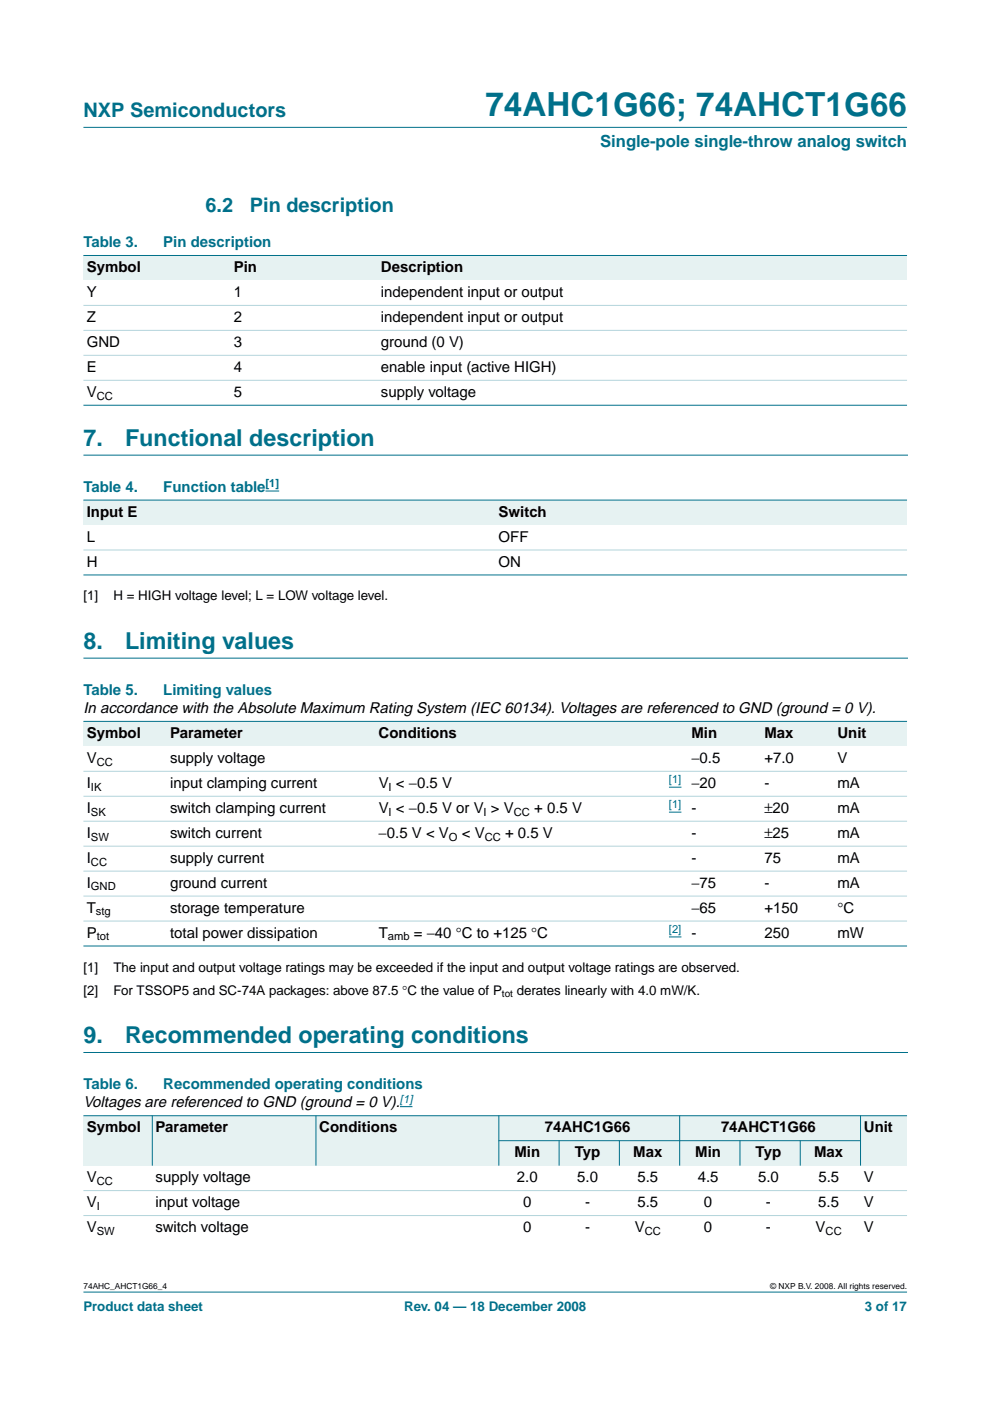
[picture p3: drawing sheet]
<svg xmlns="http://www.w3.org/2000/svg" width="210mm" height="297mm" viewBox="0 0 210 297" stroke-linecap="round" stroke-linejoin="round" font-family="sans-serif">
<defs><g id="words">
<text font-size="7.1" fill="#00708a" x="102.9" y="24.7">74AHC1G66; 74AHCT1G66</text>
<g font-size="4.9" fill="#00708a">
<text x="17.7" y="94.5">7.</text>
<text x="26.5" y="94.5">Functional description</text>
<text x="17.7" y="137.5">8.</text>
<text x="26.5" y="137.5">Limiting values</text>
<text x="17.7" y="221.2">9.</text>
<text x="26.5" y="221.2">Recommended operating conditions</text>
</g>
<g font-size="4.2" fill="#00708a">
<text x="17.7" y="24.9">NXP Semiconductors</text>
<text x="43.6" y="45">6.2</text>
<text x="53" y="45">Pin description</text>
</g>
<text font-size="3.5" fill="#00708a" x="127.2" y="31.1">Single-pole single-throw analog switch</text>
<g font-size="3.2" fill="#00708a">
<text x="17.7" y="52.4">Table 3.</text>
<text x="34.6" y="52.4">Pin description</text>
<text x="17.7" y="104.3">Table 4.</text>
<text x="34.6" y="104.3">Function table</text>
<text x="17.7" y="147.3">Table 5.</text>
<text x="34.6" y="147.3">Limiting values</text>
<text x="17.7" y="230.9">Table 6.</text>
<text x="34.6" y="230.9">Recommended operating conditions</text>
</g>
<g font-size="3.2">
<text x="18.4" y="57.7">Symbol</text>
<text x="49.6" y="57.7">Pin</text>
<text x="80.8" y="57.7">Description</text>
<text x="18.4" y="63">Y</text>
<text x="49.6" y="63">1</text>
<text x="80.8" y="63">independent input or output</text>
<text x="18.4" y="68.3">Z</text>
<text x="49.6" y="68.3">2</text>
<text x="80.8" y="68.3">independent input or output</text>
<text x="18.4" y="73.6">GND</text>
<text x="49.6" y="73.6">3</text>
<text x="80.8" y="73.6">ground (0 V)</text>
<text x="18.4" y="78.9">E</text>
<text x="49.6" y="78.9">4</text>
<text x="80.8" y="78.9">enable input (active HIGH)</text>
<text x="18.4" y="84.2">V</text>
<text x="49.6" y="84.2">5</text>
<text x="80.8" y="84.2">supply voltage</text>
<text x="18.4" y="109.6">Input E</text>
<text x="105.7" y="109.6">Switch</text>
<text x="18.4" y="114.8">L</text>
<text x="105.7" y="114.8">OFF</text>
<text x="18.4" y="120.1">H</text>
<text x="105.7" y="120.1">ON</text>
<text x="17.7" y="151.2">In accordance with the Absolute Maximum Rating System (IEC 60134). Voltages are referenced to GND (ground = 0 V).</text>
<text x="18.4" y="161.8">V</text>
<text x="18.4" y="156.5">Symbol</text>
<text x="36.1" y="156.5">Parameter</text>
<text x="36.1" y="161.8">supply voltage</text>
<text x="80.3" y="156.5">Conditions</text>
<text x="146.6" y="156.5">Min</text>
<text x="146.6" y="161.8">−0.5</text>
<text x="162.1" y="161.8">+7.0</text>
<text x="162.1" y="156.5">Max</text>
<text x="177.5" y="161.8">V</text>
<text x="177.5" y="156.5">Unit</text>
<text x="18.4" y="167.1">I</text>
<text x="36.1" y="167.1">input clamping current</text>
<text x="80.3" y="167.1">V &lt; −0.5 V</text>
<text x="146.6" y="167.1">−20</text>
<text x="162.1" y="167.1">-</text>
<text x="177.5" y="167.1">mA</text>
<text x="18.4" y="172.3">I</text>
<text x="36.1" y="172.3">switch clamping current</text>
<text x="80.3" y="172.3">V &lt; −0.5 V or V &gt; V</text>
<text x="113.3" y="172.3">+ 0.5 V</text>
<text x="146.6" y="172.3">-</text>
<text x="162.1" y="172.3">±20</text>
<text x="177.5" y="172.3">mA</text>
<text x="18.4" y="177.6">I</text>
<text x="36.1" y="177.6">switch current</text>
<text x="80.3" y="177.6">−0.5 V &lt; V</text>
<text x="97.9" y="177.6">&lt; V</text>
<text x="107.1" y="177.6">+ 0.5 V</text>
<text x="146.6" y="177.6">-</text>
<text x="162.1" y="177.6">±25</text>
<text x="177.5" y="177.6">mA</text>
<text x="18.4" y="182.9">I</text>
<text x="36.1" y="182.9">supply current</text>
<text x="146.6" y="182.9">-</text>
<text x="162.1" y="182.9">75</text>
<text x="177.5" y="182.9">mA</text>
<text x="18.4" y="188.2">I</text>
<text x="36.1" y="188.2">ground current</text>
<text x="146.6" y="188.2">−75</text>
<text x="162.1" y="188.2">-</text>
<text x="177.5" y="188.2">mA</text>
<text x="18.4" y="193.5">T</text>
<text x="36.1" y="193.5">storage temperature</text>
<text x="146.6" y="193.5">−65</text>
<text x="162.1" y="193.5">+150</text>
<text x="177.5" y="193.5">°C</text>
<text x="18.4" y="198.8">P</text>
<text x="36.1" y="198.8">total power dissipation</text>
<text x="80.3" y="198.8">T</text>
<text x="87.7" y="198.8">= −40 °C to +125 °C</text>
<text x="146.6" y="198.8">-</text>
<text x="162.1" y="198.8">250</text>
<text x="177.5" y="198.8">mW</text>
<text x="17.7" y="234.8">Voltages are referenced to GND (ground = 0 V).</text>
<text x="18.4" y="240.1">Symbol</text>
<text x="33" y="240.1">Parameter</text>
<text x="67.7" y="240.1">Conditions</text>
<text x="109.1" y="245.4">Min</text>
<text x="115.5" y="240.1">74AHC1G66</text>
<text x="121.9" y="245.4">Typ</text>
<text x="134.3" y="245.4">Max</text>
<text x="147.4" y="245.4">Min</text>
<text x="152.9" y="240.1">74AHCT1G66</text>
<text x="160.2" y="245.4">Typ</text>
<text x="172.6" y="245.4">Max</text>
<text x="183.2" y="240.1">Unit</text>
<text x="18.4" y="250.7">V</text>
<text x="33" y="250.7">supply voltage</text>
<text x="109.6" y="250.7">2.0</text>
<text x="122.4" y="250.7">5.0</text>
<text x="135.2" y="250.7">5.5</text>
<text x="147.9" y="250.7">4.5</text>
<text x="160.7" y="250.7">5.0</text>
<text x="173.5" y="250.7">5.5</text>
<text x="183.2" y="250.7">V</text>
<text x="18.4" y="256">V</text>
<text x="33" y="256">input voltage</text>
<text x="110.9" y="256">0</text>
<text x="124.1" y="256">-</text>
<text x="135.2" y="256">5.5</text>
<text x="149.3" y="256">0</text>
<text x="162.4" y="256">-</text>
<text x="173.5" y="256">5.5</text>
<text x="183.2" y="256">V</text>
<text x="18.4" y="261.2">V</text>
<text x="33" y="261.2">switch voltage</text>
<text x="110.9" y="261.2">0</text>
<text x="124.1" y="261.2">-</text>
<text x="134.6" y="261.2">V</text>
<text x="149.3" y="261.2">0</text>
<text x="162.4" y="261.2">-</text>
<text x="172.9" y="261.2">V</text>
<text x="183.2" y="261.2">V</text>
</g>
<g font-size="2.8">
<text x="17.7" y="127.3">[1]</text>
<text x="24" y="127.3">H = HIGH voltage level; L = LOW voltage level.</text>
<text x="17.7" y="206">[1]</text>
<text x="24" y="206">The input and output voltage ratings may be exceeded if the input and output voltage ratings are observed.</text>
<text x="17.7" y="210.9">[2]</text>
<text x="24" y="210.9">For TSSOP5 and SC-74A packages: above 87.5 °C the value of P</text>
<text x="109.6" y="210.9">derates linearly with 4.0 mW/K.</text>
</g>
<g font-size="2.8" fill="#00708a">
<text x="17.7" y="278">Product data sheet</text>
<text x="85.7" y="278">Rev. 04 — 18 December 2008</text>
<text x="183.4" y="278">3 of 17</text>
</g>
<g font-size="2.4">
<text x="20.5" y="84.7">CC</text>
<text x="19.3" y="167.6">IK</text>
<text x="20.5" y="162.3">CC</text>
<text x="82.4" y="167.6">I</text>
<text x="19.3" y="172.9">SK</text>
<text x="82.4" y="172.9">I</text>
<text x="102.5" y="172.9">I</text>
<text x="108.9" y="172.9">CC</text>
<text x="19.3" y="178.2">SW</text>
<text x="95.2" y="178.2">O</text>
<text x="102.8" y="178.2">CC</text>
<text x="19.3" y="183.5">CC</text>
<text x="19.3" y="188.8">GND</text>
<text x="20.3" y="194.1">stg</text>
<text x="20.5" y="199.4">tot</text>
<text x="82.2" y="199.4">amb</text>
<text x="20.5" y="251.2">CC</text>
<text x="20.5" y="256.5">I</text>
<text x="20.5" y="261.8">SW</text>
<text x="136.7" y="261.8">CC</text>
<text x="175" y="261.8">CC</text>
</g>
<g font-size="2.4" fill="#00f">
<text x="56.3" y="103.3">[1]</text>
<text x="141.8" y="166.1">[1]</text>
<text x="141.8" y="171.4">[1]</text>
<text x="141.8" y="197.9">[2]</text>
<text x="84.8" y="233.8">[1]</text>
</g>
<text font-size="2.1" x="106.4" y="211.4">tot</text>
<g font-size="1.8">
<text x="17.7" y="273.4">74AHC_AHCT1G66_4</text>
<text x="163.3" y="273.4">© NXP B.V. 2008. All rights reserved.</text>
</g>
</g></defs>
<g fill="#00708a" stroke="#00708a" stroke-width=".21">
<path d="M17.7 273.9h174.6z"/>
<path d="M17.7 27h174.6z"/>
</g>
<path d="M17.7 96.5h174.7M17.7 139.5h174.7M17.7 223.1h174.7" fill="none" stroke="#00708a" stroke-width=".21"/>
<g fill="#e6f2f2">
<path d="M17.7 54.2h31.2v5.3h-31.2z" fill-rule="evenodd"/>
<path d="M48.9 54.2h31.2v5.3h-31.2z" fill-rule="evenodd"/>
<path d="M80.1 54.2h112.2v5.3h-112.2z" fill-rule="evenodd"/>
</g>
<g fill="#00708a" stroke="#00708a" stroke-width=".21">
<path d="M17.7 54.2h174.6z"/>
<path d="M17.7 85.9h174.6z"/>
</g>
<g fill="#b3d4db" stroke="#b3d4db" stroke-width=".21">
<path d="M17.7 64.8h174.6z"/>
<path d="M17.7 70h174.6z"/>
<path d="M17.7 75.3h174.6z"/>
<path d="M17.7 80.6h174.6z"/>
</g>
<path d="M56.3 104.1h2.9" fill="none" stroke="#00f" stroke-width=".21"/>
<g fill="#e6f2f2">
<path d="M17.7 106h87.3v5.3h-87.3z" fill-rule="evenodd"/>
<path d="M105 106h87.3v5.3h-87.3z" fill-rule="evenodd"/>
</g>
<g fill="#00708a" stroke="#00708a" stroke-width=".21">
<path d="M17.7 106h174.6z"/>
<path d="M17.7 121.9h174.6z"/>
</g>
<path d="M17.7 116.6h174.6z" fill="#b3d4db" stroke="#b3d4db" stroke-width=".21"/>
<g fill="#e6f2f2">
<path d="M17.7 152.9h17.7v5.3h-17.7z" fill-rule="evenodd"/>
<path d="M35.4 152.9h44.2v5.3h-44.2z" fill-rule="evenodd"/>
<path d="M79.6 152.9h57.5v5.3h-57.5z" fill-rule="evenodd"/>
<path d="M137.1 152.9h8.8v5.3h-8.8z" fill-rule="evenodd"/>
<path d="M145.9 152.9h15.5v5.3h-15.5z" fill-rule="evenodd"/>
<path d="M161.4 152.9h15.4v5.3h-15.4z" fill-rule="evenodd"/>
<path d="M176.8 152.9h15.5v5.3h-15.5z" fill-rule="evenodd"/>
</g>
<path d="M141.8 166.9h2.7M141.8 172.2h2.7M141.8 198.6h2.7M84.8 234.6h2.7" fill="none" stroke="#00f" stroke-width=".21"/>
<g fill="#00708a" stroke="#00708a" stroke-width=".21">
<path d="M17.7 152.9h174.6z"/>
<path d="M17.7 200.6h174.6z"/>
</g>
<g fill="#b3d4db" stroke="#b3d4db" stroke-width=".21">
<path d="M17.7 163.5h174.6z"/>
<path d="M17.7 168.8h174.6z"/>
<path d="M17.7 174.1h174.6z"/>
<path d="M17.7 179.4h174.6z"/>
<path d="M17.7 184.7h174.6z"/>
<path d="M17.7 190h174.6z"/>
<path d="M17.7 195.3h174.6z"/>
</g>
<g fill="#e6f2f2">
<path d="M17.7 236.6h14.6v10.5h-14.6z" fill-rule="evenodd"/>
<path d="M32.3 236.6h34.7v10.5h-34.7z" fill-rule="evenodd"/>
<path d="M67 236.6h38.8v10.5h-38.8z" fill-rule="evenodd"/>
<path d="M105.8 236.6h38.3v5.2h-38.3z" fill-rule="evenodd"/>
<path d="M144.1 236.6h38.4v5.2h-38.4z" fill-rule="evenodd"/>
<path d="M182.5 236.6h9.8v10.5h-9.8z" fill-rule="evenodd"/>
<path d="M105.8 241.8h12.7v5.3h-12.7z" fill-rule="evenodd"/>
<path d="M118.5 241.8h12.8v5.3h-12.8z" fill-rule="evenodd"/>
<path d="M131.3 241.8h12.8v5.3h-12.8z" fill-rule="evenodd"/>
<path d="M144.1 241.8h12.8v5.3h-12.8z" fill-rule="evenodd"/>
<path d="M156.9 241.8h12.8v5.3h-12.8z" fill-rule="evenodd"/>
<path d="M169.7 241.8h12.8v5.3h-12.8z" fill-rule="evenodd"/>
</g>
<g fill="#00708a" stroke="#00708a" stroke-width=".21">
<path d="M32.3 236.5v10.6z"/>
<path d="M67 236.5v10.6z"/>
<path d="M105.8 236.5v10.6z"/>
<path d="M118.5 241.8v5.3z"/>
<path d="M131.3 241.8v5.3z"/>
<path d="M144.1 236.5v10.6z"/>
<path d="M156.9 241.8v5.3z"/>
<path d="M169.7 241.8v5.3z"/>
<path d="M182.5 236.5v10.6z"/>
<path d="M17.7 236.6h174.6z"/>
<path d="M105.7 241.8h76.8z"/>
</g>
<g fill="#b3d4db" stroke="#b3d4db" stroke-width=".21">
<path d="M17.7 252.4h174.6z"/>
<path d="M17.7 257.7h174.6z"/>
</g>
<use href="#words"/>
</svg>
